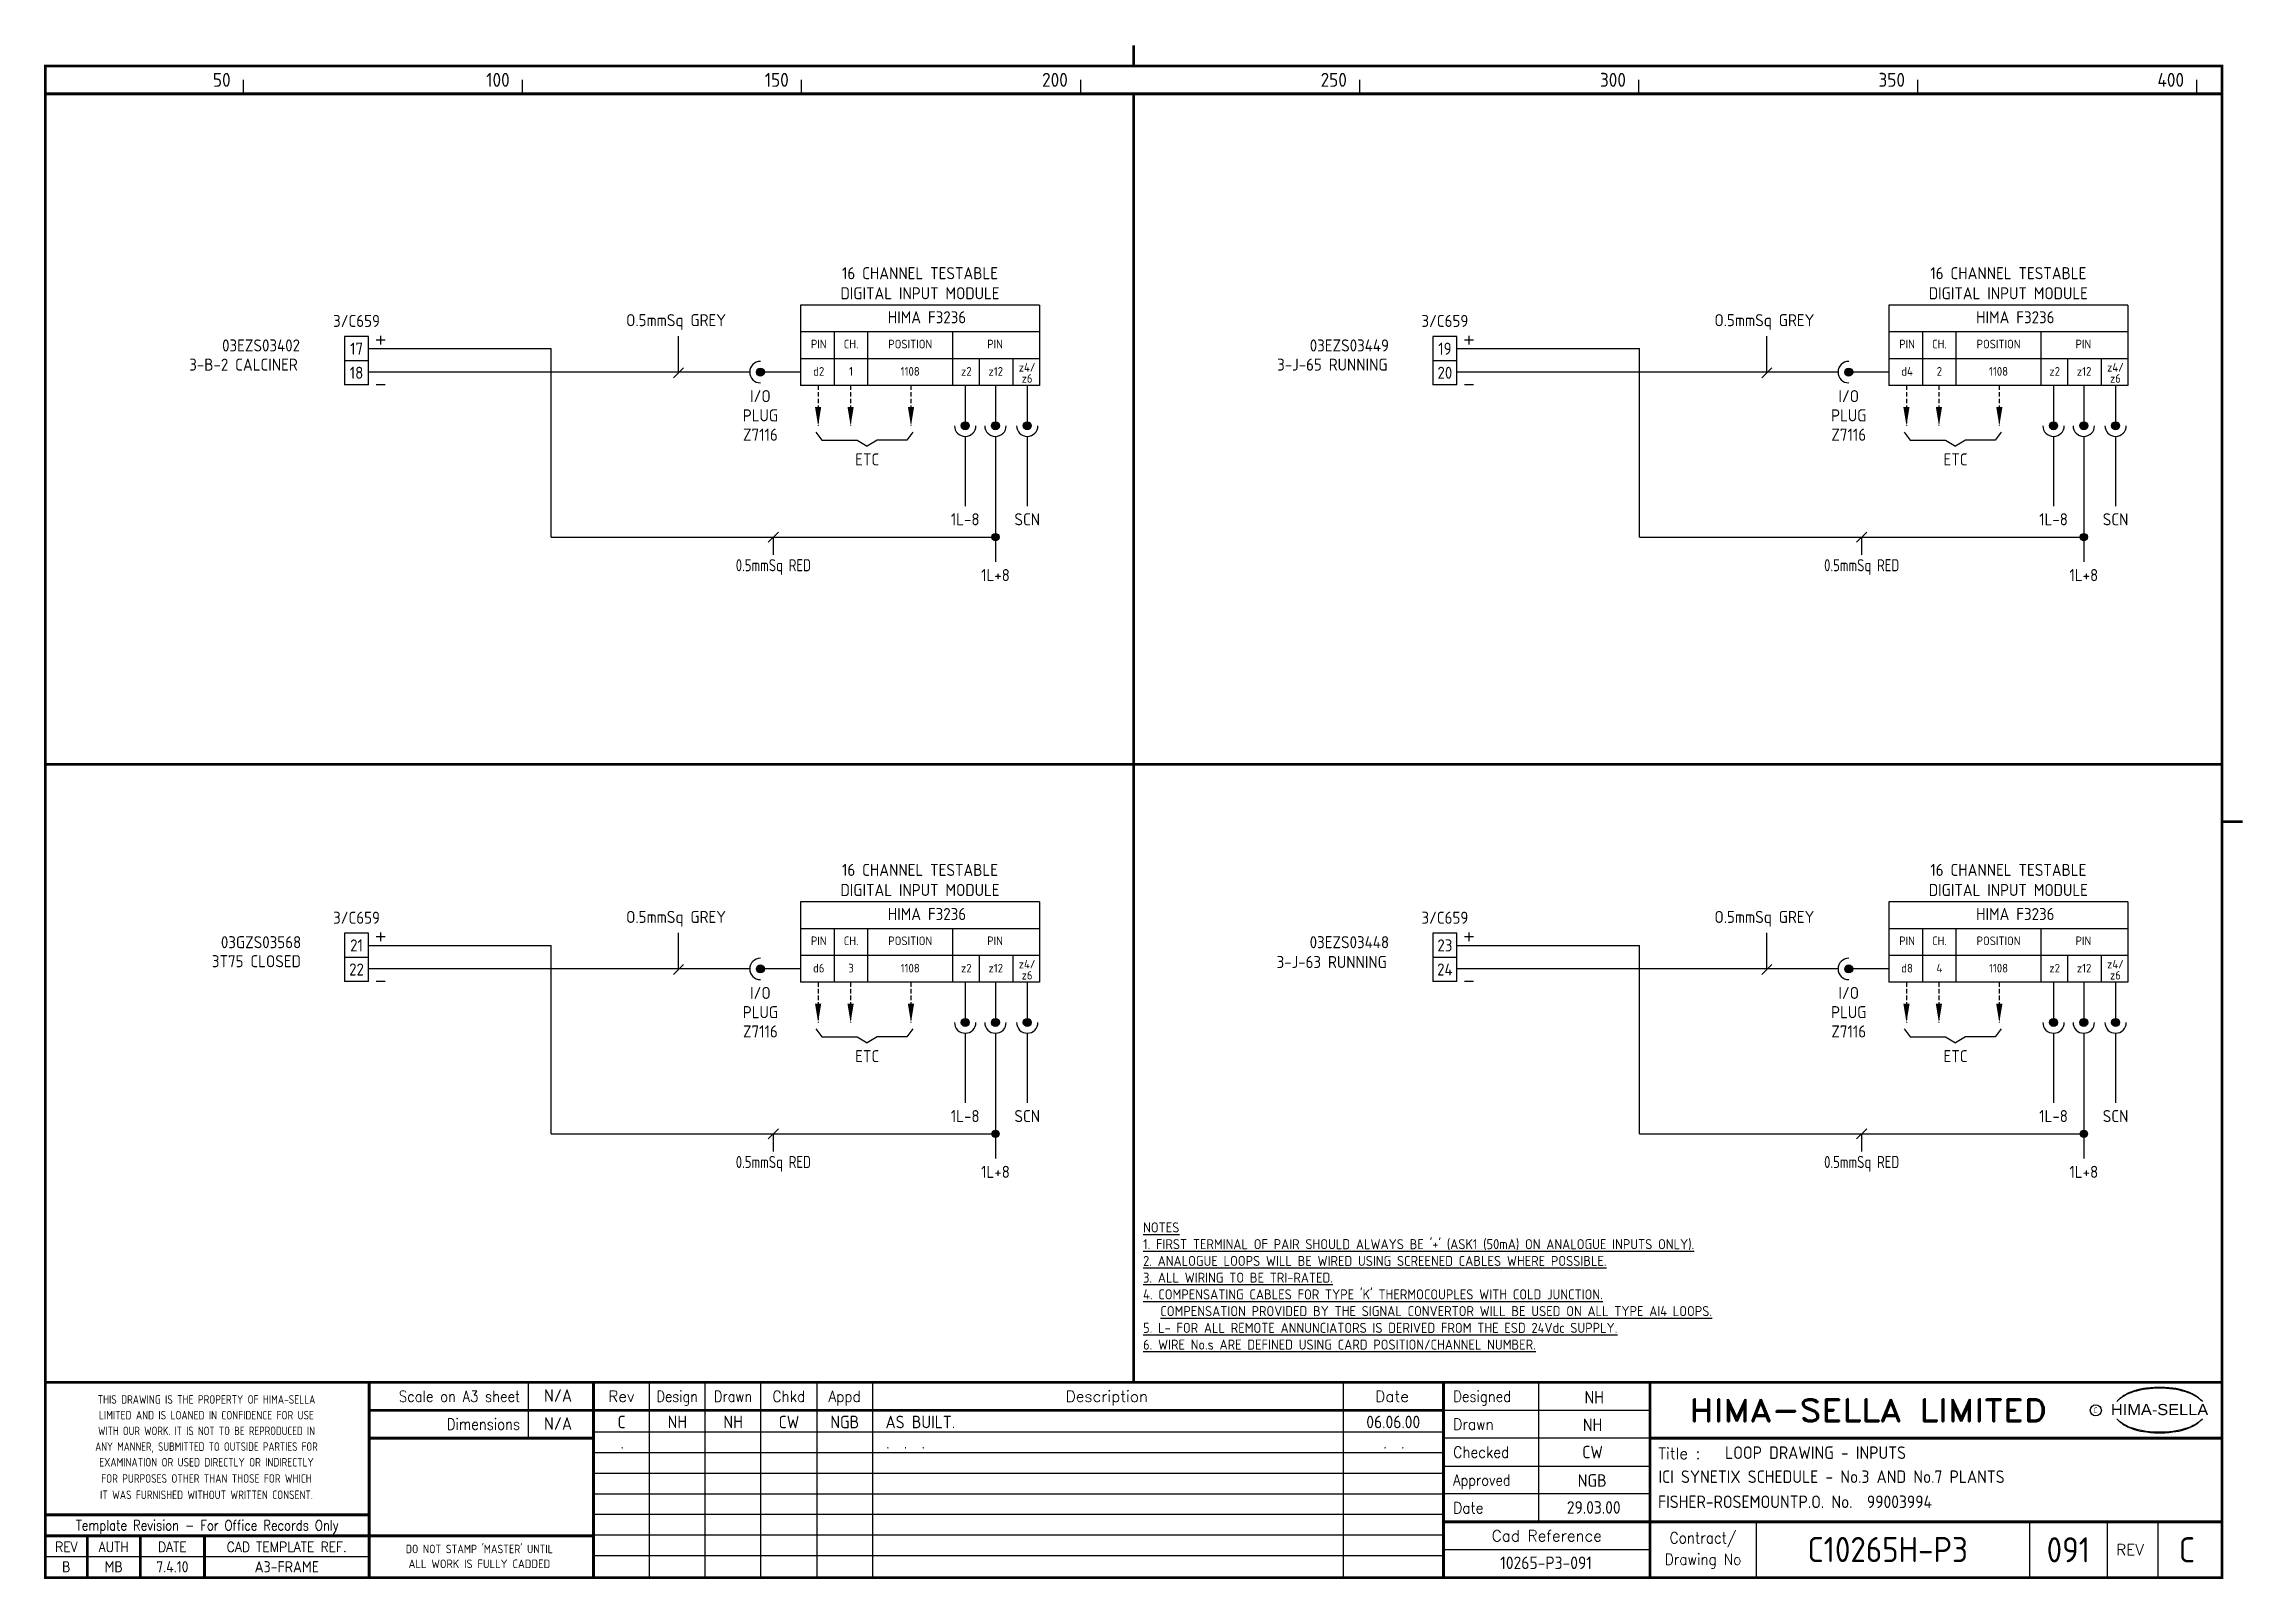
# Model space of a CAD drawing. Extents: x 14 to 408, y 0 to 275.
import ezdxf
from ezdxf.enums import TextEntityAlignment as Align

# ---------------------------------------------------------------- set-up
doc = ezdxf.new("R2010")
doc.units = 0
doc.header["$LTSCALE"] = 0.25
doc.header["$MEASUREMENT"] = 0
doc.linetypes.add('HIDDEN2', pattern=[4.7625, 3.175, -1.5875])
doc.layers.get('0').update_dxf_attribs({"color": 41, "linetype": 'CONTINUOUS'})
for name, color, linetype in [('00-DRG_FRAME', 12, 'CONTINUOUS'), ('01-DRAW', 7, 'CONTINUOUS'), ('051-TEXT', 2, 'CONTINUOUS'), ('117', 7, 'CONTINUOUS'), ('DIM', 3, 'CONTINUOUS')]:
    doc.layers.add(name, color=color, linetype=linetype)
doc.styles.add('ARIAL', font='ARIAL.TTF', dxfattribs={"height": 2.5})
doc.styles.add('ISO', font='iso.shx')
doc.styles.add('ROMAND', font='ROMAND')

msp = doc.modelspace()

# ---------------------------------------------------------------- texts
at = {"layer": '00-DRG_FRAME', "style": 'ISO'}
for s, p in [('50', (47.69, 267.75)), ('100', (97.69, 267.75)), ('150', (147.69, 267.75)), ('200', (197.69, 267.75)), ('250', (247.69, 267.75)), ('300', (297.69, 267.75)), ('350', (347.69, 267.75)), ('400', (397.69, 267.75))]:
    msp.add_text(s, height=2.5, dxfattribs=at).set_placement(p, align=Align.RIGHT)
at = {"layer": '00-DRG_FRAME', "color": 3, "style": 'ISO'}
for s, width, p in [('THIS DRAWING IS THE PROPERTY OF HIMA-SELLA', 0.9, (43.36, 32.44)), ("DO NOT STAMP 'MASTER' UNTIL", 0.95, (92.25, 5.79))]:
    msp.add_text(s, height=1.53, dxfattribs=dict(at, width=width)).set_placement(p, align=Align.MIDDLE)
at = {"layer": '00-DRG_FRAME', "color": 4, "style": 'ROMAND', "width": 0.87}
for s, p in [('Scale on A3 sheet', (99.54, 32)), ('Dimensions', (99.54, 27.01))]:
    msp.add_text(s, height=2, dxfattribs=at).set_placement(p, align=Align.RIGHT)
at = {"layer": '00-DRG_FRAME', "color": 4, "style": 'ROMAND'}
for s, p in [('Rev', (117.7, 32)), ('Description', (204.69, 32)), ('Date', (255.79, 32))]:
    msp.add_text(s, height=2, dxfattribs=at).set_placement(p, align=Align.CENTER)
for s, width, p in [('Design', 0.85, (127.7, 32)), ('Drawn', 0.85, (137.7, 32)), ('Chkd', 0.9, (147.7, 32)), ('Appd', 0.9, (157.7, 32))]:
    msp.add_text(s, height=2, dxfattribs=dict(at, width=width)).set_placement(p, align=Align.CENTER)
for s, width, p in [('Designed', 0.87, (266.75, 32)), ('Drawn', 0.9, (266.75, 27)), ('Checked', 0.9, (266.75, 22)), ('Approved', 0.85, (266.75, 17)), ('Date', 0.9, (266.75, 12))]:
    msp.add_text(s, height=2, dxfattribs=dict(at, width=width)).set_placement(p)
at = {"layer": '00-DRG_FRAME', "style": 'ROMAND', "width": 1.15}
msp.add_text('HIMA-SELLA LIMITED', height=4, dxfattribs=at).set_placement((341.1, 30.5), align=Align.MIDDLE)
at = {"layer": '00-DRG_FRAME', "style": 'ARIAL', "width": 1.05}
msp.add_text('HIMA-SELLA', height=2, dxfattribs=at).set_placement((393.3, 29.63), align=Align.CENTER)
at = {"layer": '00-DRG_FRAME', "color": 3, "style": 'ISO'}
for s, width, p in [('LIMITED AND IS LOANED IN CONFIDENCE FOR USE', 0.9, (43.36, 29.62)), ('ANY MANNER, SUBMITTED TO OUTSIDE PARTIES FOR', 0.87, (43.36, 23.99)), ('WITH OUR WORK. IT IS NOT TO BE REPRODUCED IN', 0.87, (43.36, 26.81)), ('EXAMINATION OR USED DIRECTLY OR INDIRECTLY', 0.9, (43.36, 21.18)), ('IT WAS FURNISHED WITHOUT WRITTEN CONSENT.', 0.9, (43.36, 15.35)), ('FOR PURPOSES OTHER THAN THOSE FOR WHICH', 0.9, (43.36, 18.27))]:
    msp.add_text(s, height=1.53, dxfattribs=dict(at, width=width)).set_placement(p, align=Align.MIDDLE_CENTER)
at = {"layer": '00-DRG_FRAME', "color": 3, "style": 'ISO', "width": 0.9}
msp.add_text('C', height=1, dxfattribs=at).set_placement((381.84, 30), align=Align.CENTER)
at = {"layer": '00-DRG_FRAME', "color": 4, "style": 'ROMAND'}
msp.add_text('Title :', height=2, dxfattribs=at).set_placement((303.5, 21.75))
for s, height, width, p in [('Template Revision - For Office Records Only', 1.8, 0.85, (43.5, 9.62)), ('Contract/', 2, 0.9, (311.5, 7.5)), ('REV', 1.8, 0.9, (18.25, 6)), ('AUTH', 1.8, 0.9, (26.75, 6)), ('DATE', 1.8, 0.9, (37.25, 6)), ('CAD TEMPLATE REF.', 1.8, 0.9, (57.75, 6)), ('Drawing No', 2, 0.9, (311.5, 3.5))]:
    msp.add_text(s, height=height, dxfattribs=dict(at, width=width)).set_placement(p, align=Align.MIDDLE)
for s, p in [('Cad Reference', (283.5, 8)), ('REV', (388, 5.5))]:
    msp.add_text(s, height=2, dxfattribs=at).set_placement(p, align=Align.MIDDLE)
at = {"layer": '00-DRG_FRAME', "color": 41, "style": 'ISO'}
for s, p in [('B', (18.25, 1.45)), ('MB', (26.75, 1.45)), ('7.4.10', (37.25, 1.45)), ('A3-FRAME', (57.75, 1.45))]:
    msp.add_text(s, height=2, dxfattribs=at).set_placement(p, align=Align.CENTER)
at = {"layer": '00-DRG_FRAME', "color": 3, "style": 'ISO'}
msp.add_text('ALL WORK IS FULLY CADDED', height=1.53, dxfattribs=at).set_placement((92.25, 2.98), align=Align.MIDDLE_CENTER)
at = {"layer": '01-DRAW', "style": 'ISO'}
for s, height, p in [('16 CHANNEL TESTABLE', 2.16, (171.21, 233.26)), ('16 CHANNEL TESTABLE', 2.16, (366.21, 233.26)), ('DIGITAL INPUT MODULE', 2.16, (171.21, 229.66)), ('DIGITAL INPUT MODULE', 2.16, (366.21, 229.66)), ('3/C659', 2.16, (70.25, 224.7)), ('O.5mmSq GREY', 2.16, (127.5, 224.84)), ('HIMA F3236', 2.16, (172.46, 225.36)), ('3/C659', 2.16, (265.25, 224.7)), ('O.5mmSq GREY', 2.16, (322.5, 224.84)), ('HIMA F3236', 2.16, (367.46, 225.36)), ('03EZS03402', 2.16, (53.14, 220.31)), ('17', 2.16, (70.25, 219.73)), ('PIN', 1.555, (153.06, 220.86)), ('CH.', 1.555, (158.85, 220.86)), ('POSITION', 1.555, (169.45, 220.86)), ('PIN', 1.555, (184.65, 220.86)), ('03EZS03449', 2.16, (248.14, 220.31)), ('19', 2.16, (265.25, 219.73)), ('PIN', 1.555, (348.06, 220.86)), ('CH.', 1.555, (353.85, 220.86)), ('POSITION', 1.555, (364.45, 220.86)), ('PIN', 1.555, (379.65, 220.86)), ('3-B-2 CALCINER', 2.16, (50, 216.87)), ('18', 2.16, (70.25, 215.41)), ('d2', 1.555, (153.06, 215.96)), ('1', 1.56, (158.85, 215.96)), ('1108', 1.555, (169.45, 215.96)), ('z2', 1.555, (179.51, 215.96)), ('z12', 1.555, (184.78, 215.96)), ('z4/', 1.54, (190.39, 216.69)), ('3-J-65 RUNNING', 2.16, (245.09, 216.87)), ('20', 2.16, (265.25, 215.41)), ('d4', 1.555, (348.06, 215.96)), ('2', 1.56, (353.85, 215.96)), ('1108', 1.555, (364.45, 215.96)), ('z2', 1.555, (374.51, 215.96)), ('z12', 1.555, (379.78, 215.96)), ('z4/', 1.54, (385.39, 216.69)), ('I/O', 2.16, (142.61, 211.22)), ('z6', 1.54, (190.39, 214.7)), ('I/O', 2.16, (337.61, 211.22)), ('z6', 1.54, (385.39, 214.7)), ('PLUG', 2.16, (142.61, 207.77)), ('PLUG', 2.16, (337.61, 207.77)), ('Z7116', 2.16, (142.61, 204.31)), ('Z7116', 2.16, (337.61, 204.31)), ('ETC', 2.16, (161.75, 199.88)), ('ETC', 2.16, (356.75, 199.88)), ('1L-8', 2.16, (179.3, 189.14)), ('SCN', 2.16, (190.42, 189.14)), ('1L-8', 2.16, (374.3, 189.14)), ('SCN', 2.16, (385.42, 189.14)), ('1L+8', 2.16, (184.73, 179.14)), ('1L+8', 2.16, (379.73, 179.14)), ('16 CHANNEL TESTABLE', 2.16, (171.21, 126.29)), ('16 CHANNEL TESTABLE', 2.16, (366.21, 126.29)), ('DIGITAL INPUT MODULE', 2.16, (171.21, 122.69)), ('DIGITAL INPUT MODULE', 2.16, (366.21, 122.69)), ('3/C659', 2.16, (70.25, 117.72)), ('O.5mmSq GREY', 2.16, (127.5, 117.86)), ('HIMA F3236', 2.16, (172.46, 118.38)), ('3/C659', 2.16, (265.25, 117.72)), ('O.5mmSq GREY', 2.16, (322.5, 117.86)), ('HIMA F3236', 2.16, (367.46, 118.38)), ('03GZS03568', 2.16, (53.14, 113.33)), ('21', 2.16, (70.25, 112.76)), ('PIN', 1.555, (153.06, 113.88)), ('CH.', 1.555, (158.85, 113.88)), ('POSITION', 1.555, (169.45, 113.88)), ('PIN', 1.555, (184.65, 113.88)), ('03EZS03448', 2.16, (248.14, 113.33)), ('23', 2.16, (265.25, 112.76)), ('PIN', 1.555, (348.06, 113.88)), ('CH.', 1.555, (353.85, 113.88)), ('POSITION', 1.555, (364.45, 113.88)), ('PIN', 1.555, (379.65, 113.88)), ('3T75 CLOSED', 2.16, (52.31, 109.92)), ('22', 2.16, (70.25, 108.44)), ('d6', 1.555, (153.06, 108.98)), ('3', 1.56, (158.85, 108.98)), ('1108', 1.555, (169.45, 108.98)), ('z2', 1.555, (179.51, 108.98)), ('z12', 1.555, (184.78, 108.98)), ('z4/', 1.54, (190.39, 109.71)), ('3-J-63 RUNNING', 2.16, (244.98, 109.78)), ('24', 2.16, (265.25, 108.44)), ('d8', 1.555, (348.06, 108.98)), ('4', 1.56, (353.85, 108.98)), ('1108', 1.555, (364.45, 108.98)), ('z2', 1.555, (374.51, 108.98)), ('z12', 1.555, (379.78, 108.98)), ('z4/', 1.54, (385.39, 109.71)), ('z6', 1.54, (190.39, 107.72)), ('z6', 1.54, (385.39, 107.72)), ('PLUG', 2.16, (142.61, 100.79)), ('I/O', 2.16, (142.61, 104.24)), ('PLUG', 2.16, (337.61, 100.79)), ('I/O', 2.16, (337.61, 104.24)), ('Z7116', 2.16, (142.61, 97.33)), ('Z7116', 2.16, (337.61, 97.33)), ('ETC', 2.16, (161.75, 92.9)), ('ETC', 2.16, (356.75, 92.9)), ('1L-8', 2.16, (179.3, 82.16)), ('SCN', 2.16, (190.42, 82.16)), ('1L-8', 2.16, (374.3, 82.16)), ('SCN', 2.16, (385.42, 82.16)), ('1L+8', 2.16, (184.73, 72.16)), ('1L+8', 2.16, (379.73, 72.16))]:
    msp.add_text(s, height=height, dxfattribs=at).set_placement(p, align=Align.CENTER)
at = {"layer": '01-DRAW', "style": 'ISO', "width": 0.85}
for p in [(144.93, 180.91), (339.93, 180.91), (144.93, 73.93), (339.93, 73.93)]:
    msp.add_text('0.5mmSq RED', height=2.16, dxfattribs=at).set_placement(p, align=Align.CENTER)
at = {"layer": '01-DRAW', "insert": (211.18, 64.18), "char_height": 1.8, "width": 133.8261, "attachment_point": 1, "style": 'ISO'}
msp.add_mtext("{\\Fiso.shx;\\LNOTES\\P1. FIRST TERMINAL OF PAIR SHOULD ALWAYS BE '+' (ASK1 (50mA) ON ANALOGUE INPUTS ONLY).\\P2. ANALOGUE LOOPS WILL BE WIRED USING SCREENED CABLES WHERE POSSIBLE.\\P3. ALL WIRING TO BE TRI-RATED.\\P4. COMPENSATING CABLES FOR TYPE 'K' THERMOCOUPLES WITH COLD JUNCTION.\\P   COMPENSATION PROVIDED BY THE SIGNAL CONVERTOR WILL BE USED ON ALL TYPE AI4 LOOPS.\\P5. L- FOR ALL REMOTE ANNUNCIATORS IS DERIVED FROM THE ESD 24Vdc SUPPLY.\\P6. WIRE No.s ARE DEFINED USING CARD POSITION/CHANNEL NUMBER.}", dxfattribs=at)

# ---------------------------------------------------------------- blocks, each defined once
blk = doc.blocks.new('A3-REVA')
at = {"layer": '051-TEXT', "style": 'ISO'}
for tag, p in [('DESIGNED', (292.01, 31.7)), ('A', (117.73, 27.28)), ('DES', (127.73, 27.28)), ('DRN', (137.73, 27.28)), ('CHKD', (147.73, 27.28)), ('APPD', (157.73, 27.28)), ('DATE', (256, 27.28)), ('DRAWN', (291.72, 26.77)), ('CHECKED', (291.72, 21.89)), ('APPD', (291.65, 16.79)), ('DATE', (291.92, 11.96))]:
    blk.add_attdef(tag, text='', height=2.25, dxfattribs=at).set_placement(p, align=Align.CENTER)
blk.add_attdef('DESCRIPTION', (165.03, 27.28), '', height=2.25, dxfattribs=at)
blk = doc.blocks.new('A3-REVB')
at = {"layer": '051-TEXT', "style": 'ISO'}
for tag, p in [('A', (124.85, -20.36)), ('DES', (134.85, -20.36)), ('DRN', (144.85, -20.36)), ('CHKD', (154.85, -20.36)), ('APPD', (164.85, -20.36)), ('DATE', (263.12, -20.36))]:
    blk.add_attdef(tag, text='', height=2.25, dxfattribs=at).set_placement(p, align=Align.CENTER)
blk.add_attdef('DESCRIPTION', (172.15, -20.36), '', height=2.25, dxfattribs=at)
blk = doc.blocks.new('A3-TITLE')
at = {"layer": '051-TEXT', "style": 'ISO'}
blk.add_attdef('TITLE_1', (315.46, 21.78), '', height=2.25, dxfattribs=at)
for tag, p in [('DRGNO', (376.96, 3.24)), ('REV.', (398.2, 3.24))]:
    blk.add_attdef(tag, text='', height=4.5, dxfattribs=at).set_placement(p, align=Align.CENTER)
blk = doc.blocks.new('A3-CONTRACT')
at = {"layer": '051-TEXT', "color": 41, "style": 'ISO'}
for tag, height, p in [('SCALE', 2.25, (106.71, 31.82)), ('DIMS', 2.25, (106.71, 26.8)), ('CAD-REF', 2.25, (283.73, 1.84)), ('CONTRACT', 4.5, (344.94, 3.1))]:
    blk.add_attdef(tag, text='', height=height, dxfattribs=at).set_placement(p, align=Align.CENTER)
for tag, p in [('TITLE_2', (303.86, 17.28)), ('TITLE_3', (303.79, 12.78))]:
    blk.add_attdef(tag, p, '', height=2.25, dxfattribs=at)
blk = doc.blocks.new('DOT')
for radius in [0.75, 0.65, 0.55, 0.45, 0.35, 0.25, 0.15, 0.05]:
    blk.add_circle((0, 0), radius)

# ---------------------------------------------------------------- linework, layer by layer
at = {"layer": '00-DRG_FRAME'}
for p, q in [((50, 266.5), (50, 269)), ((100, 266.5), (100, 269)), ((150, 266.5), (150, 269)), ((200, 266.5), (200, 269)), ((250, 266.5), (250, 269)), ((300, 266.5), (300, 269)), ((350, 266.5), (350, 269)), ((400, 266.5), (400, 269)), ((101.01, 35.5), (101.01, 25.5)), ((122.7, 35.5), (122.7, 0.5)), ((132.7, 0.5), (132.7, 35.5)), ((142.7, 0.5), (142.7, 35.5)), ((152.7, 35.5), (152.7, 0.5)), ((162.7, 35.5), (162.7, 0.5)), ((247, 35.5), (247, 0.5)), ((282, 35.5), (282, 10.5)), ((265, 30.5), (302, 30.5)), ((265, 26.59), (112.7, 26.59)), ((302, 25.5), (265, 25.5)), ((265, 22.89), (112.7, 22.89)), ((265, 20.5), (302, 20.5)), ((265, 19.19), (112.7, 19.19)), ((265, 15.49), (112.7, 15.49)), ((302, 15.5), (265, 15.5)), ((265, 11.79), (112.7, 11.79)), ((265, 8.09), (112.7, 8.09)), ((321, 10.5), (321, 0.5)), ((370, 10.5), (370, 0.5)), ((384, 0.5), (384, 10.5)), ((393, 10.5), (393, 0.5)), ((72.5, 4.25), (14.5, 4.25)), ((265, 4.39), (112.7, 4.39)), ((302, 5.5), (265, 5.5))]:
    msp.add_line(p, q, dxfattribs=at)
at = {"layer": '00-DRG_FRAME', "const_width": 0.5}
for points in [[(209.5, 271.5), (209.5, 275.18)], [(209.5, 271.5), (209.5, 275.18)], [(14.5, 266.5), (404.5, 266.5)], [(209.5, 35.5), (209.5, 266.5)], [(14.5, 146.31), (404.5, 146.31)], [(404.5, 136), (408.18, 136)], [(404.5, 35.5), (14.5, 35.5)], [(72.5, 0.5), (72.5, 35.5)], [(112.7, 0.5), (112.7, 35.5)], [(265, 35.5), (265, 0.5)], [(302, 0.5), (302, 35.5)], [(265, 30.5), (72.5, 30.5)], [(112.7, 25.5), (72.5, 25.5)], [(404.5, 25.5), (302, 25.5)], [(14.5, 11.75), (72.5, 11.75)], [(14.5, 8), (72.5, 8)], [(22, 0.5), (22, 8)], [(31.5, 0.5), (31.5, 8)], [(43, 0.5), (43, 8)], [(112.7, 8), (72.5, 8)], [(265, 10.5), (404.5, 10.5)]]:
    msp.add_lwpolyline(points, dxfattribs=at)
msp.add_lwpolyline([(14.5, 0.5), (404.5, 0.5), (404.5, 271.5), (14.5, 271.5)], close=True, dxfattribs=at)
at = {"layer": '00-DRG_FRAME', "color": 3}
msp.add_circle((381.88, 30.5), 1, dxfattribs=at)
for centre, radius, start, end in [((390.6, 26.83), 7.24, 106.0532, 133.5024), ((390.88, 27.01), 7.3, 130.419, 136.057), ((390.11, 28.1), 5.98, 122.244, 131.6154), ((389.75, 28.78), 5.21, 111.8206, 122.8668), ((391.78, 24.7), 9.76, 107.5931, 113.9452), ((393.1, 18.5), 15.94, 89.2698, 106.3911), ((392.1, 23.52), 10.99, 96.0146, 107.3203), ((393.29, 16.31), 18.28, 92.8917, 97.3734), ((393.24, 18.86), 15.73, 89.7805, 93.1738), ((393.36, 18.86), 15.73, 86.8262, 90.2195), ((393.51, 18.5), 15.94, 73.6089, 90.7302), ((393.31, 16.31), 18.28, 82.6266, 87.1083), ((394.51, 23.52), 10.99, 72.6797, 83.9854), ((394.83, 24.7), 9.76, 66.0548, 72.4069), ((396, 26.83), 7.24, 46.4976, 73.9468), ((396.85, 28.78), 5.21, 57.1332, 68.1794), ((396.49, 28.1), 5.98, 48.3846, 57.756), ((395.73, 27.01), 7.3, 43.943, 49.581), ((390.88, 34.04), 7.3, 223.943, 229.581), ((390.6, 34.23), 7.24, 226.4976, 253.9468), ((390.11, 32.96), 5.98, 228.3846, 237.756), ((389.75, 32.28), 5.21, 237.1332, 248.1794), ((396, 34.23), 7.24, 286.0532, 313.5024), ((396.85, 32.28), 5.21, 291.8206, 302.8668), ((396.49, 32.96), 5.98, 302.244, 311.6154), ((395.73, 34.04), 7.3, 310.419, 316.057), ((391.78, 36.36), 9.76, 246.0548, 252.4069), ((393.1, 42.56), 15.94, 253.6089, 270.7302), ((392.1, 37.54), 10.99, 252.6797, 263.9854), ((393.29, 44.75), 18.28, 262.6266, 267.1083), ((393.24, 42.19), 15.73, 266.8262, 270.2195), ((393.51, 42.56), 15.94, 269.2698, 286.3911), ((393.36, 42.19), 15.73, 269.7805, 273.1738), ((393.31, 44.75), 18.28, 272.8917, 277.3734), ((394.51, 37.54), 10.99, 276.0146, 287.3203), ((394.83, 36.36), 9.76, 287.5931, 293.9452)]:
    msp.add_arc(centre, radius, start, end, dxfattribs=at)
at = {"layer": '01-DRAW'}
for p, q in [((68.09, 222.97), (68.09, 214.33)), ((72.41, 222.97), (68.09, 222.97)), ((72.41, 214.33), (72.41, 222.97)), ((72.41, 220.81), (105.13, 220.81)), ((75.35, 222.33), (73.79, 222.33)), ((74.57, 223.1), (74.57, 221.55)), ((105.13, 187.04), (105.13, 220.81)), ((267.41, 222.97), (263.09, 222.97)), ((263.09, 222.97), (263.09, 214.33)), ((267.41, 214.33), (267.41, 222.97)), ((267.41, 220.81), (300.13, 220.81)), ((270.35, 222.33), (268.79, 222.33)), ((269.57, 223.1), (269.57, 221.55)), ((300.13, 187.04), (300.13, 220.81)), ((72.41, 218.65), (68.09, 218.65)), ((267.41, 218.65), (263.09, 218.65)), ((72.41, 214.33), (68.09, 214.33)), ((72.41, 214.33), (68.09, 214.33)), ((140.69, 216.6), (72.41, 216.6)), ((75.35, 214.33), (73.79, 214.33)), ((267.41, 214.33), (263.09, 214.33)), ((267.41, 214.33), (263.09, 214.33)), ((335.69, 216.6), (267.41, 216.6)), ((270.35, 214.33), (268.79, 214.33)), ((105.13, 187.04), (184.73, 187.04)), ((300.13, 187.04), (379.73, 187.04)), ((68.09, 116), (68.09, 107.36)), ((72.41, 116), (68.09, 116)), ((72.41, 107.36), (72.41, 116)), ((75.35, 115.35), (73.79, 115.35)), ((74.57, 116.12), (74.57, 114.57)), ((263.09, 116), (263.09, 107.36)), ((267.41, 116), (263.09, 116)), ((267.41, 107.36), (267.41, 116)), ((270.35, 115.35), (268.79, 115.35)), ((269.57, 116.12), (269.57, 114.57)), ((72.41, 111.68), (68.09, 111.68)), ((72.41, 113.84), (105.13, 113.84)), ((105.13, 80.06), (105.13, 113.84)), ((267.41, 111.68), (263.09, 111.68)), ((267.41, 113.84), (300.13, 113.84)), ((300.13, 80.06), (300.13, 113.84)), ((72.41, 107.36), (68.09, 107.36)), ((72.41, 107.36), (68.09, 107.36)), ((140.69, 109.62), (72.41, 109.62)), ((75.35, 107.36), (73.79, 107.36)), ((267.41, 107.36), (263.09, 107.36)), ((267.41, 107.36), (263.09, 107.36)), ((335.69, 109.62), (267.41, 109.62)), ((270.35, 107.36), (268.79, 107.36)), ((105.13, 80.06), (184.73, 80.06)), ((300.13, 80.06), (379.73, 80.06))]:
    msp.add_line(p, q, dxfattribs=at)
at = {"layer": '117'}
for p, q in [((149.81, 228.6), (149.81, 214.2)), ((192.61, 228.6), (149.81, 228.6)), ((192.61, 228.6), (192.61, 214.2)), ((387.61, 228.6), (344.81, 228.6)), ((344.81, 228.6), (344.81, 214.2)), ((387.61, 228.6), (387.61, 214.2)), ((192.61, 223.8), (149.81, 223.8)), ((155.81, 223.8), (155.81, 214.2)), ((161.81, 223.8), (161.81, 214.2)), ((177.01, 223.8), (177.01, 214.2)), ((387.61, 223.8), (344.81, 223.8)), ((350.81, 223.8), (350.81, 214.2)), ((356.81, 223.8), (356.81, 214.2)), ((372.01, 223.8), (372.01, 214.2)), ((192.61, 219), (149.81, 219)), ((181.81, 219), (181.81, 214.2)), ((187.81, 219), (187.81, 214.2)), ((387.61, 219), (344.81, 219)), ((376.81, 219), (376.81, 214.2)), ((382.81, 219), (382.81, 214.2)), ((149.81, 216.6), (142.61, 216.6)), ((192.61, 214.2), (149.81, 214.2)), ((179.3, 214.2), (179.3, 207)), ((184.73, 214.2), (184.73, 207)), ((190.42, 214.2), (190.42, 207)), ((344.81, 216.6), (337.61, 216.6)), ((387.61, 214.2), (344.81, 214.2)), ((374.3, 214.2), (374.3, 207)), ((379.73, 214.2), (379.73, 207)), ((385.42, 214.2), (385.42, 207)), ((152.55, 205.86), (153.63, 204.42)), ((169.95, 205.86), (168.87, 204.42)), ((179.3, 205.08), (179.3, 192.6)), ((184.73, 205.08), (184.73, 182.59)), ((190.42, 205.08), (190.42, 192.6)), ((347.55, 205.86), (348.63, 204.42)), ((364.95, 205.86), (363.87, 204.42)), ((374.3, 205.08), (374.3, 192.6)), ((379.73, 205.08), (379.73, 182.59)), ((385.42, 205.08), (385.42, 192.6)), ((153.63, 204.42), (159.95, 204.42)), ((159.95, 204.42), (161.75, 203.34)), ((163.55, 204.42), (161.75, 203.34)), ((168.87, 204.42), (163.55, 204.42)), ((348.63, 204.42), (354.95, 204.42)), ((354.95, 204.42), (356.75, 203.34)), ((358.55, 204.42), (356.75, 203.34)), ((363.87, 204.42), (358.55, 204.42)), ((192.61, 121.62), (149.81, 121.62)), ((149.81, 121.62), (149.81, 107.22)), ((192.61, 121.62), (192.61, 107.22)), ((344.81, 121.62), (344.81, 107.22)), ((387.61, 121.62), (344.81, 121.62)), ((387.61, 121.62), (387.61, 107.22)), ((192.61, 116.82), (149.81, 116.82)), ((155.81, 116.82), (155.81, 107.22)), ((161.81, 116.82), (161.81, 107.22)), ((177.01, 116.82), (177.01, 107.22)), ((387.61, 116.82), (344.81, 116.82)), ((350.81, 116.82), (350.81, 107.22)), ((356.81, 116.82), (356.81, 107.22)), ((372.01, 116.82), (372.01, 107.22)), ((192.61, 112.02), (149.81, 112.02)), ((181.81, 112.02), (181.81, 107.22)), ((187.81, 112.02), (187.81, 107.22)), ((387.61, 112.02), (344.81, 112.02)), ((376.81, 112.02), (376.81, 107.22)), ((382.81, 112.02), (382.81, 107.22)), ((149.81, 109.62), (142.61, 109.62)), ((192.61, 107.22), (149.81, 107.22)), ((179.3, 107.22), (179.3, 100.02)), ((184.73, 107.22), (184.73, 100.02)), ((190.42, 107.22), (190.42, 100.02)), ((344.81, 109.62), (337.61, 109.62)), ((387.61, 107.22), (344.81, 107.22)), ((374.3, 107.22), (374.3, 100.02)), ((379.73, 107.22), (379.73, 100.02)), ((385.42, 107.22), (385.42, 100.02)), ((152.55, 98.88), (153.63, 97.44)), ((169.95, 98.88), (168.87, 97.44)), ((347.55, 98.88), (348.63, 97.44)), ((364.95, 98.88), (363.87, 97.44)), ((153.63, 97.44), (159.95, 97.44)), ((159.95, 97.44), (161.75, 96.36)), ((163.55, 97.44), (161.75, 96.36)), ((168.87, 97.44), (163.55, 97.44)), ((179.3, 98.1), (179.3, 85.62)), ((184.73, 98.1), (184.73, 75.61)), ((190.42, 98.1), (190.42, 85.62)), ((348.63, 97.44), (354.95, 97.44)), ((354.95, 97.44), (356.75, 96.36)), ((358.55, 97.44), (356.75, 96.36)), ((363.87, 97.44), (358.55, 97.44)), ((374.3, 98.1), (374.3, 85.62)), ((379.73, 98.1), (379.73, 75.61)), ((385.42, 98.1), (385.42, 85.62))]:
    msp.add_line(p, q, dxfattribs=at)
at = {"layer": '117', "linetype": 'HIDDEN2'}
for p, q in [((152.95, 214.2), (152.95, 207)), ((158.77, 214.2), (158.77, 207)), ((169.59, 214.2), (169.59, 207)), ((347.95, 214.2), (347.95, 207)), ((353.77, 214.2), (353.77, 207)), ((364.59, 214.2), (364.59, 207)), ((152.95, 107.22), (152.95, 100.02)), ((158.77, 107.22), (158.77, 100.02)), ((169.59, 107.22), (169.59, 100.02)), ((347.95, 107.22), (347.95, 100.02)), ((353.77, 107.22), (353.77, 100.02)), ((364.59, 107.22), (364.59, 100.02))]:
    msp.add_line(p, q, dxfattribs=at)
at = {"layer": '117'}
for centre, radius in [((142.61, 216.6), 0.72), ((142.61, 216.6), 0.624), ((142.61, 216.6), 0.528), ((142.61, 216.6), 0.432), ((142.61, 216.6), 0.336), ((142.61, 216.6), 0.24), ((337.61, 216.6), 0.72), ((337.61, 216.6), 0.624), ((337.61, 216.6), 0.528), ((337.61, 216.6), 0.432), ((337.61, 216.6), 0.336), ((337.61, 216.6), 0.24), ((142.61, 216.6), 0.144), ((142.61, 216.6), 0.048), ((337.61, 216.6), 0.144), ((337.61, 216.6), 0.048), ((179.3, 207), 0.72), ((179.3, 207), 0.624), ((179.3, 207), 0.528), ((179.3, 207), 0.432), ((179.3, 207), 0.336), ((179.3, 207), 0.24), ((179.3, 207), 0.144), ((179.3, 207), 0.048), ((184.73, 207), 0.72), ((184.73, 207), 0.624), ((184.73, 207), 0.528), ((184.73, 207), 0.432), ((184.73, 207), 0.336), ((184.73, 207), 0.24), ((184.73, 207), 0.144), ((184.73, 207), 0.048), ((190.42, 207), 0.72), ((190.42, 207), 0.624), ((190.42, 207), 0.528), ((190.42, 207), 0.432), ((190.42, 207), 0.336), ((190.42, 207), 0.24), ((190.42, 207), 0.144), ((190.42, 207), 0.048), ((374.3, 207), 0.72), ((374.3, 207), 0.624), ((374.3, 207), 0.528), ((374.3, 207), 0.432), ((374.3, 207), 0.336), ((374.3, 207), 0.24), ((374.3, 207), 0.144), ((374.3, 207), 0.048), ((379.73, 207), 0.72), ((379.73, 207), 0.624), ((379.73, 207), 0.528), ((379.73, 207), 0.432), ((379.73, 207), 0.336), ((379.73, 207), 0.24), ((379.73, 207), 0.144), ((379.73, 207), 0.048), ((385.42, 207), 0.72), ((385.42, 207), 0.624), ((385.42, 207), 0.528), ((385.42, 207), 0.432), ((385.42, 207), 0.336), ((385.42, 207), 0.24), ((385.42, 207), 0.144), ((385.42, 207), 0.048), ((142.61, 109.62), 0.72), ((142.61, 109.62), 0.624), ((142.61, 109.62), 0.528), ((142.61, 109.62), 0.432), ((142.61, 109.62), 0.336), ((142.61, 109.62), 0.24), ((142.61, 109.62), 0.144), ((142.61, 109.62), 0.048), ((337.61, 109.62), 0.72), ((337.61, 109.62), 0.624), ((337.61, 109.62), 0.528), ((337.61, 109.62), 0.432), ((337.61, 109.62), 0.336), ((337.61, 109.62), 0.24), ((337.61, 109.62), 0.144), ((337.61, 109.62), 0.048), ((179.3, 100.02), 0.72), ((179.3, 100.02), 0.624), ((179.3, 100.02), 0.528), ((179.3, 100.02), 0.432), ((179.3, 100.02), 0.336), ((179.3, 100.02), 0.24), ((179.3, 100.02), 0.144), ((179.3, 100.02), 0.048), ((184.73, 100.02), 0.72), ((184.73, 100.02), 0.624), ((184.73, 100.02), 0.528), ((184.73, 100.02), 0.432), ((184.73, 100.02), 0.336), ((184.73, 100.02), 0.24), ((184.73, 100.02), 0.144), ((184.73, 100.02), 0.048), ((190.42, 100.02), 0.72), ((190.42, 100.02), 0.624), ((190.42, 100.02), 0.528), ((190.42, 100.02), 0.432), ((190.42, 100.02), 0.336), ((190.42, 100.02), 0.24), ((190.42, 100.02), 0.144), ((190.42, 100.02), 0.048), ((374.3, 100.02), 0.72), ((374.3, 100.02), 0.624), ((374.3, 100.02), 0.528), ((374.3, 100.02), 0.432), ((374.3, 100.02), 0.336), ((374.3, 100.02), 0.24), ((374.3, 100.02), 0.144), ((374.3, 100.02), 0.048), ((379.73, 100.02), 0.72), ((379.73, 100.02), 0.624), ((379.73, 100.02), 0.528), ((379.73, 100.02), 0.432), ((379.73, 100.02), 0.336), ((379.73, 100.02), 0.24), ((379.73, 100.02), 0.144), ((379.73, 100.02), 0.048), ((385.42, 100.02), 0.72), ((385.42, 100.02), 0.624), ((385.42, 100.02), 0.528), ((385.42, 100.02), 0.432), ((385.42, 100.02), 0.336), ((385.42, 100.02), 0.24), ((385.42, 100.02), 0.144), ((385.42, 100.02), 0.048)]:
    msp.add_circle(centre, radius, dxfattribs=at)
for centre, start, end in [((142.61, 216.6), 90, 270), ((337.61, 216.6), 90, 270), ((179.3, 207), 180, 0), ((184.73, 207), 180, 0), ((190.42, 207), 180, 0), ((374.3, 207), 180, 0), ((379.73, 207), 180, 0), ((385.42, 207), 180, 0), ((142.61, 109.62), 90, 270), ((337.61, 109.62), 90, 270), ((179.3, 100.02), 180, 0), ((184.73, 100.02), 180, 0), ((190.42, 100.02), 180, 0), ((374.3, 100.02), 180, 0), ((379.73, 100.02), 180, 0), ((385.42, 100.02), 180, 0)]:
    msp.add_arc(centre, 1.92, start, end, dxfattribs=at)
for points in [[(153.51, 210.36), (152.39, 210.36), (152.95, 207)], [(159.33, 210.36), (158.21, 210.36), (158.77, 207)], [(170.15, 210.36), (169.03, 210.36), (169.59, 207)], [(348.51, 210.36), (347.39, 210.36), (347.95, 207)], [(354.33, 210.36), (353.21, 210.36), (353.77, 207)], [(365.15, 210.36), (364.03, 210.36), (364.59, 207)], [(153.51, 103.38), (152.39, 103.38), (152.95, 100.02)], [(159.33, 103.38), (158.21, 103.38), (158.77, 100.02)], [(170.15, 103.38), (169.03, 103.38), (169.59, 100.02)], [(348.51, 103.38), (347.39, 103.38), (347.95, 100.02)], [(354.33, 103.38), (353.21, 103.38), (353.77, 100.02)], [(365.15, 103.38), (364.03, 103.38), (364.59, 100.02)]]:
    msp.add_solid(points, dxfattribs=at)
at = {"layer": 'DIM'}
for p, q in [((127.95, 216.49), (127.95, 223.04)), ((322.95, 216.49), (322.95, 223.04)), ((127.05, 215.59), (128.85, 217.39)), ((322.05, 215.59), (323.85, 217.39)), ((144.03, 186.14), (145.83, 187.94)), ((144.93, 183.85), (144.93, 187.04)), ((339.03, 186.14), (340.83, 187.94)), ((339.93, 183.85), (339.93, 187.04)), ((127.95, 109.52), (127.95, 116.06)), ((322.95, 109.52), (322.95, 116.06)), ((127.05, 108.62), (128.85, 110.42)), ((322.05, 108.62), (323.85, 110.42)), ((144.03, 79.16), (145.83, 80.96)), ((144.93, 76.87), (144.93, 80.06)), ((339.03, 79.16), (340.83, 80.96)), ((339.93, 76.87), (339.93, 80.06))]:
    msp.add_line(p, q, dxfattribs=at)

# ---------------------------------------------------------------- block references
at = {"layer": '00-DRG_FRAME'}
for name, p, values in [('A3-CONTRACT', (-0.35, 0.19), {'TITLE_2': 'ICI SYNETIX SCHEDULE - No.3 AND No.7 PLANTS', 'TITLE_3': 'FISHER-ROSEMOUNTP.O. No.  99003994', 'CAD-REF': '10265-P3-091', 'CONTRACT': 'C10265H-P3', 'SCALE': 'N/A', 'DIMS': 'N/A'}), ('A3-REVB', (-7, 43.98), {'A': '.', 'DESCRIPTION': '.  .  .', 'DATE': '.  .'}), ('A3-TITLE', (0, 0), {'TITLE_1': 'LOOP DRAWING - INPUTS', 'DRGNO': '091', 'REV.': 'C'})]:
    msp.add_blockref(name, p, dxfattribs=at).add_auto_attribs(values)
ref = msp.add_blockref('A3-REVA', (0, 0), dxfattribs=at)
ref.add_attrib('A', 'C', dxfattribs={"layer": '051-TEXT', "height": 2.25, "style": 'ISO'}).set_placement((117.73, 27.28), align=Align.CENTER)
ref.add_attrib('DES', 'NH', dxfattribs={"layer": '051-TEXT', "height": 2.25, "style": 'ISO'}).set_placement((127.73, 27.28), align=Align.CENTER)
ref.add_attrib('DRN', 'NH', dxfattribs={"layer": '051-TEXT', "height": 2.25, "style": 'ISO'}).set_placement((137.73, 27.28), align=Align.CENTER)
ref.add_attrib('CHKD', 'CW', dxfattribs={"layer": '051-TEXT', "height": 2.25, "style": 'ISO'}).set_placement((147.73, 27.28), align=Align.CENTER)
ref.add_attrib('APPD', 'NGB', dxfattribs={"layer": '051-TEXT', "height": 2.25, "style": 'ISO'}).set_placement((157.73, 27.28), align=Align.CENTER)
ref.add_attrib('DESCRIPTION', 'AS BUILT.', (165.03, 27.28), dxfattribs={"layer": '051-TEXT', "height": 2.25, "style": 'ISO'})
ref.add_attrib('DATE', '06.06.00', dxfattribs={"layer": '051-TEXT', "height": 2.25, "style": 'ISO'}).set_placement((256, 27.28), align=Align.CENTER)
ref.add_attrib('DESIGNED', 'NH', dxfattribs={"layer": '051-TEXT', "height": 2.25, "style": 'ISO'}).set_placement((292.01, 31.7), align=Align.CENTER)
ref.add_attrib('DRAWN', 'NH', dxfattribs={"layer": '051-TEXT', "height": 2.25, "style": 'ISO'}).set_placement((291.72, 26.77), align=Align.CENTER)
ref.add_attrib('CHECKED', 'CW', dxfattribs={"layer": '051-TEXT', "height": 2.25, "style": 'ISO'}).set_placement((291.72, 21.89), align=Align.CENTER)
ref.add_attrib('APPD', 'NGB', dxfattribs={"layer": '051-TEXT', "height": 2.25, "style": 'ISO'}).set_placement((291.65, 16.79), align=Align.CENTER)
ref.add_attrib('DATE', '29.03.00', dxfattribs={"layer": '051-TEXT', "height": 2.25, "style": 'ISO'}).set_placement((291.92, 11.96), align=Align.CENTER)
at = {"layer": '01-DRAW', "xscale": 0.8639999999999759, "yscale": 0.8640000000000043, "zscale": 0.864}
for p in [(184.73, 187.04), (379.73, 187.04), (184.73, 80.06), (379.73, 80.06)]:
    msp.add_blockref('DOT', p, dxfattribs=at)

msp.set_redraw_order([(e.dxf.handle, doc.entitydb.next_handle()) for e in msp.query("TEXT MTEXT ATTDEF DIMENSION ARC_DIMENSION")])  # texts and dimensions are drawn at this point

doc.saveas('drawing.dxf')
